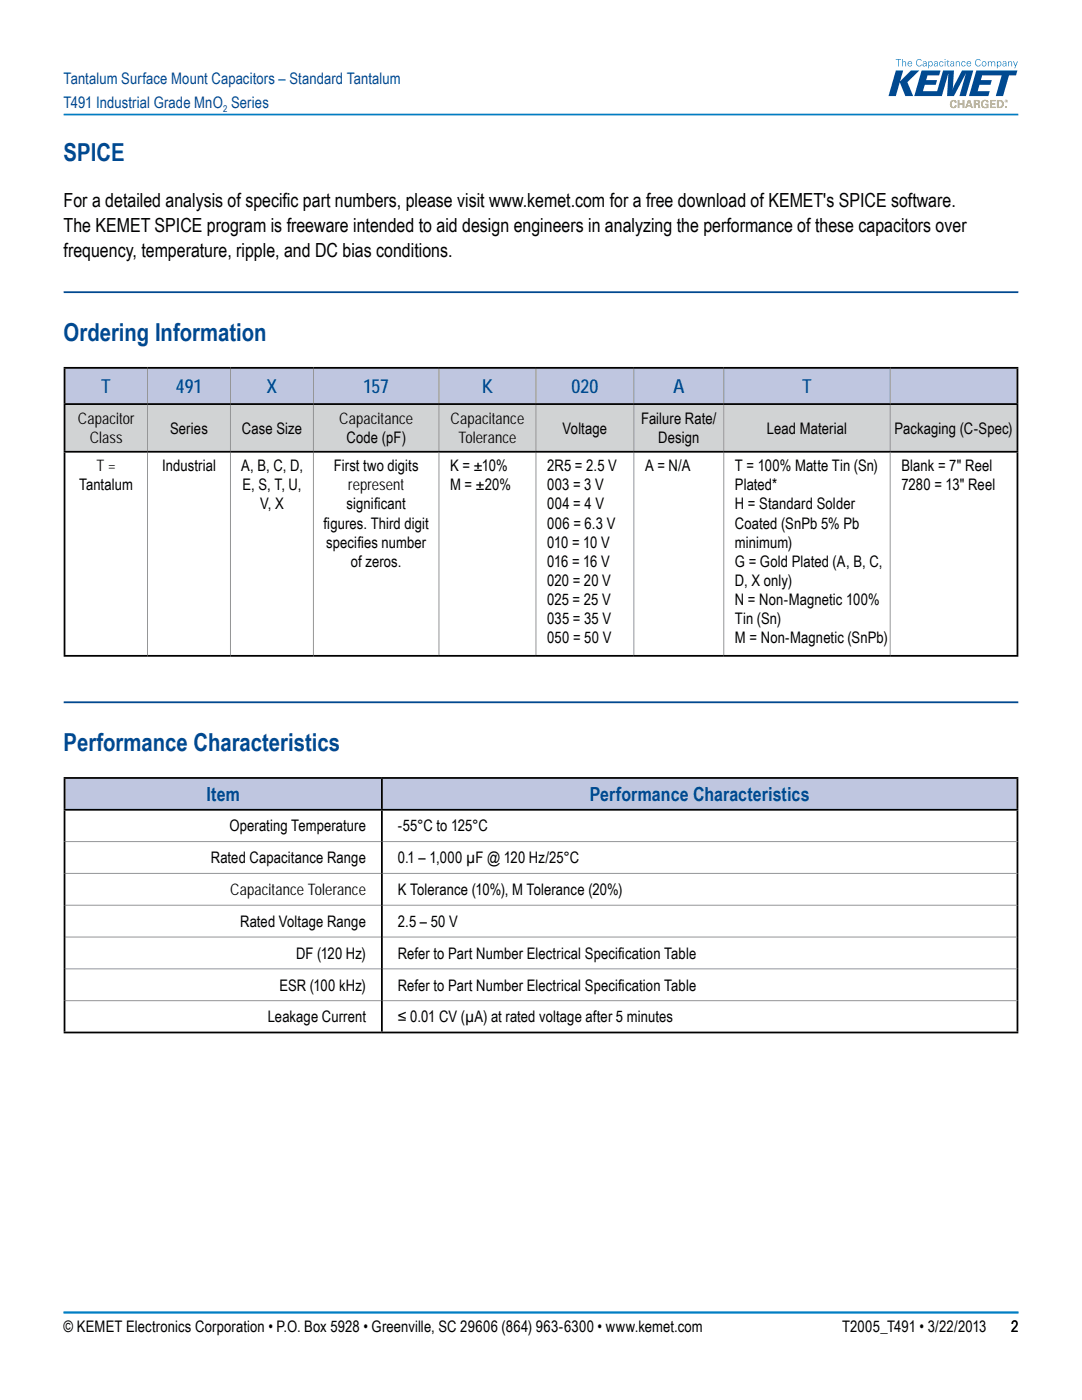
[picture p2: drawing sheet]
<svg xmlns="http://www.w3.org/2000/svg" width="216mm" height="279mm" viewBox="0 0 216 279" stroke-linecap="round" stroke-linejoin="round" font-family="sans-serif">
<defs><g id="words">
<g font-size="4.9" fill="#004990">
<text x="12.7" y="32.2">SPICE</text>
<text x="12.7" y="68">Ordering Information</text>
<text x="12.7" y="149.9">Performance Characteristics</text>
</g>
<g font-size="3.9">
<text x="12.7" y="41.3">For a detailed analysis of specific part numbers, please visit www.kemet.com for a free download of KEMET's SPICE software.</text>
<text x="12.7" y="46.3">The KEMET SPICE program is freeware intended to aid design engineers in analyzing the performance of these capacitors over</text>
<text x="12.7" y="51.2">frequency, temperature, ripple, and DC bias conditions.</text>
</g>
<g font-size="3.9" fill="#004990">
<text x="20.2" y="78.4">T</text>
<text x="35.1" y="78.4">491</text>
<text x="53.2" y="78.4">X</text>
<text x="72.5" y="78.4">157</text>
<text x="96.1" y="78.4">K</text>
<text x="114" y="78.4">020</text>
<text x="134.3" y="78.4">A</text>
<text x="160.1" y="78.4">T</text>
<text x="41.2" y="159.8">Item</text>
<text x="117.7" y="159.8">Performance Characteristics</text>
</g>
<g font-size="3.2" fill="#004990">
<text x="12.7" y="16.7">Tantalum Surface Mount Capacitors – Standard Tantalum</text>
<text x="12.7" y="21.6">T491 Industrial Grade MnO Series</text>
</g>
<g font-size="3.2">
<text x="15.5" y="84.6">Capacitor</text>
<text x="17.9" y="88.5">Class</text>
<text x="33.9" y="86.6">Series</text>
<text x="48.3" y="86.6">Case Size</text>
<text x="67.7" y="84.6">Capacitance</text>
<text x="69.1" y="88.5">Code (pF)</text>
<text x="89.9" y="84.6">Capacitance</text>
<text x="91.5" y="88.5">Tolerance</text>
<text x="112.3" y="86.6">Voltage</text>
<text x="128" y="84.6">Failure Rate/</text>
<text x="131.3" y="88.5">Design</text>
<text x="153" y="86.6">Lead Material</text>
<text x="178.5" y="86.6">Packaging (C-Spec)</text>
<text x="19.2" y="94.1">T =</text>
<text x="32.3" y="94.1">Industrial</text>
<text x="48.1" y="94.1">A, B, C, D,</text>
<text x="66.6" y="94.1">First two digits</text>
<text x="89.8" y="94.1">K = ±10%</text>
<text x="109.2" y="94.1">2R5 = 2.5 V</text>
<text x="128.7" y="94.1">A = N/A</text>
<text x="146.7" y="94.1">T = 100% Matte Tin (Sn)</text>
<text x="179.9" y="94.1">Blank = 7&quot; Reel</text>
<text x="15.8" y="97.9">Tantalum</text>
<text x="48.4" y="97.9">E, S, T, U,</text>
<text x="51.9" y="101.7">V, X</text>
<text x="69.2" y="101.7">significant</text>
<text x="69.5" y="97.9">represent</text>
<text x="89.8" y="97.9">M = ±20%</text>
<text x="109.2" y="97.9">003 = 3 V</text>
<text x="109.2" y="101.7">004 = 4 V</text>
<text x="146.7" y="97.9">Plated*</text>
<text x="146.7" y="101.7">H = Standard Solder</text>
<text x="179.9" y="97.9">7280 = 13&quot; Reel</text>
<text x="64.6" y="105.5">figures. Third digit</text>
<text x="109.2" y="105.5">006 = 6.3 V</text>
<text x="146.7" y="105.5">Coated (SnPb 5% Pb</text>
<text x="65.1" y="109.3">specifies number</text>
<text x="70" y="113.1">of zeros.</text>
<text x="109.2" y="109.3">010 = 10 V</text>
<text x="109.2" y="113.1">016 = 16 V</text>
<text x="146.7" y="109.3">minimum)</text>
<text x="146.7" y="113.1">G = Gold Plated (A, B, C,</text>
<text x="109.2" y="116.9">020 = 20 V</text>
<text x="146.7" y="116.9">D, X only)</text>
<text x="109.2" y="120.7">025 = 25 V</text>
<text x="109.2" y="124.5">035 = 35 V</text>
<text x="146.7" y="120.7">N = Non-Magnetic 100%</text>
<text x="146.7" y="124.5">Tin (Sn)</text>
<text x="109.2" y="128.3">050 = 50 V</text>
<text x="146.7" y="128.3">M = Non-Magnetic (SnPb)</text>
<text x="45.8" y="165.9">Operating Temperature</text>
<text x="79.4" y="165.9">-55°C to 125°C</text>
<text x="42.1" y="172.3">Rated Capacitance Range</text>
<text x="79.4" y="172.3">0.1 – 1,000 µF @ 120 Hz/25°C</text>
<text x="46" y="178.6">Capacitance Tolerance</text>
<text x="79.4" y="178.6">K Tolerance (10%), M Tolerance (20%)</text>
<text x="47.9" y="185">Rated Voltage Range</text>
<text x="79.4" y="185">2.5 – 50 V</text>
<text x="59.1" y="191.3">DF (120 Hz)</text>
<text x="79.4" y="191.3">Refer to Part Number Electrical Specification Table</text>
<text x="55.8" y="197.7">ESR (100 kHz)</text>
<text x="79.4" y="197.7">Refer to Part Number Electrical Specification Table</text>
<text x="53.4" y="204">Leakage Current</text>
<text x="79.4" y="204">≤ 0.01 CV (µA) at rated voltage after 5 minutes</text>
<text x="12.7" y="265.8">© KEMET Electronics Corporation • P.O. Box 5928 • Greenville, SC 29606 (864) 963-6300 • www.kemet.com</text>
<text x="168" y="265.8">T2005_T491 • 3/22/2013</text>
<text x="201.8" y="265.8">2</text>
</g>
<text font-size="1.9" fill="#004990" x="44.5" y="22.3">2</text>
</g></defs>
<path d="M12.7 22.9h190.5M12.7 261.9h190.5" fill="none" stroke="#007dc3" stroke-width=".35"/>
<g fill="#004990">
<path d="M178.8 14.1h1.4l-.6 2.1 2.2-2.1h1.6l-2.3 2.3 1.1 2.8h-1.5l-1.2-2.8-.8 2.8h-1.4z"/>
<path d="M183.9 14.1h3.8l-.3 .9h-2.3l-.3 1h2.2l-.3 .9h-2.2l-.3 1.3h2.8l1.2-4.1h2.2l-.3 3.8 1.9-3.8h2.2l-1.5 5.1h-1.3l1.4-4.6-2.5 4.6h-1.3l.2-4.6-1.3 4.6h-5.5z"/>
<path d="M194.8 14.1h8.2l-.3 1h-1.4l-1.2 4.1h-1.4l1.2-4.1-3.9-.1-.3 1h2.2l-.3 .9h-2.2l-.3 1.3h2.4l-.3 1h-3.8z"/>
</g>
<g fill="#eeb310">
<path d="M189.7 20.2a.64 .64 0 0 1 .7-.3 .64 .64 0 0 1 .5 .6h-.4l-.2-.3a.65 .65 0 0 0-.1 1.2l.3-.4h.4a.73 .73 0 0 1-1 .5 .73 .73 0 0 1-.3-1.1z"/>
<path d="M191.1 19.9h.3v.7h.7v-.7h.3v1.7h-.3v-.7h-.7v.7h-.3z"/>
<path d="M196 20.1l.8-.2 .3 .2 .2 .3h-.4a.53 .53 0 0 0-.8 0 .53 .53 0 0 0 .1 .8l.7 .1v-.3h-.3v-.3h.6v.8a.94 .94 0 0 1-1.2-.1 .94 .94 0 0 1 0-1.3z"/>
<path d="M197.6 19.9h1.1v.3h-.8v.4h.7v.3h-.7v.4h.8v.3h-1.1z"/>
<path d="M200.5 21.3h.3v.3h-.3z"/>
<path d="M193.4 20.3l-.3 .7h.5zM193.2 19.9h.4l.5 1.7h-.3l-.1-.4h-.7l-.1 .4h-.3z"/>
<path d="M194.7 20.2v.5h.2a.23 .23 0 0 0 .3-.3 .23 .23 0 0 0-.3-.2zM194.3 19.9h.6a.44 .44 0 0 1 .6 .3 .44 .44 0 0 1-.3 .6l.3 .2 .1 .6h-.4v-.6l-.2-.1h-.3v.7h-.4z"/>
<path d="M199.3 20.2v1.1a.55 .55 0 0 0 .6-.5 .55 .55 0 0 0-.6-.6zM198.9 20h.6a.81 .81 0 0 1 .8 .8 .81 .81 0 0 1-.9 .8h-.5z"/>
</g>
<g fill="#007dc3">
<path d="M178.7 11.8h1.1v.1h-.5v1.3h-.1v-1.3h-.5z"/>
<path d="M180 11.8h.1v.6a.37 .37 0 0 1 .7 0v.8h-.1l-.1-.8a.3 .3 0 0 0-.5 .2v.6h-.1z"/>
<path d="M183 12a.55 .55 0 0 1 .9 .1l-.3-.2a.61 .61 0 0 0-.7 .6 .61 .61 0 0 0 .7 .6l.3-.2a.64 .64 0 0 1-.9 .2 .64 .64 0 0 1-.2-.9z"/>
<path d="M187.6 12.3l.4-.1 .2 .3-.4-.2a.41 .41 0 0 0-.3 .5 .41 .41 0 0 0 .5 .3l.2-.2v.2a.44 .44 0 0 1-.7-.1v-.5z"/>
<path d="M189.1 12h.1v.2h.2l-.2 .1v.7l.2 .2h-.3v-.2v-.7h-.2l.2-.1z"/>
<path d="M190.7 12.2l.2 .2a.37 .37 0 0 1 .6 0v.8h-.1l-.1-.8a.31 .31 0 0 0-.4 .2v.6h-.2z"/>
<path d="M192 12.3l.5-.1 .1 .3-.3-.2a.41 .41 0 0 0-.3 .5 .41 .41 0 0 0 .4 .3l.2-.2v.2a.44 .44 0 0 1-.7-.1v-.5z"/>
<path d="M194.7 12a.55 .55 0 0 1 1 .1l-.3-.2a.61 .61 0 0 0-.7 .6 .61 .61 0 0 0 .7 .6l.3-.2a.64 .64 0 0 1-.9 .2 .64 .64 0 0 1-.2-.9z"/>
<path d="M197.1 12.2l.2 .2a.36 .36 0 0 1 .6 0l.3-.2 .3 .2 .1 .8h-.1l-.1-.8a.3 .3 0 0 0-.5 .2v.6h-.1l-.1-.8a.3 .3 0 0 0-.4 .2v.6h-.2z"/>
<path d="M201.2 12.2l.1 .2a.37 .37 0 0 1 .6 0l.1 .8h-.2l-.1-.8a.31 .31 0 0 0-.4 .2v.6h-.1z"/>
<path d="M202.2 12.2h.1l.3 .9 .4-.9h.1l-.6 1.4h-.1l.2-.4z"/>
<path d="M181.4 12.3l-.2 .4h.7l-.2-.4zM181.3 12.3h.5l.2 .4-.8 .1 .2 .3h.3l.3-.2a.45 .45 0 0 1-.4 .4 .45 .45 0 0 1-.4-.3v-.5z"/>
<path d="M184.3 12.8v.3l.1 .1 .3-.2 .1-.3zM184.2 12.3h.6l.1 .9-.1-.1a.36 .36 0 0 1-.4 .2 .36 .36 0 0 1-.3-.3 .5 .5 0 0 1 .7-.4l-.1-.2-.6 .1z"/>
<path d="M185.3 12.8a.4 .4 0 0 0 .8 0 .4 .4 0 0 0-.8 0zM185.2 12.2l.2 .2a.4 .4 0 0 1 .7 .1 .54 .54 0 0 1-.4 .8l-.3-.2v.5h-.2z"/>
<path d="M186.5 12.8v.3l.2 .1 .2-.2 .1-.3zM186.4 12.3h.6l.1 .9-.1-.1a.36 .36 0 0 1-.4 .2 .36 .36 0 0 1-.3-.3 .5 .5 0 0 1 .7-.4l-.1-.2-.5 .1z"/>
<path d="M188.5 12.2h.1v1h-.1zM188.5 11.8h.2v.2h-.2z"/>
<path d="M189.8 12.8v.3l.1 .1 .3-.2 .1-.3zM189.7 12.3h.6l.1 .9-.1-.1a.36 .36 0 0 1-.4 .2 .36 .36 0 0 1-.3-.3 .5 .5 0 0 1 .7-.4l-.1-.2-.6 .1z"/>
<path d="M193.2 12.3l-.2 .4h.6l-.1-.4zM193.1 12.3h.5l.2 .4-.8 .1 .2 .3h.3l.3-.2a.45 .45 0 0 1-.4 .4 .45 .45 0 0 1-.5-.3v-.5z"/>
<path d="M196 12.8a.39 .39 0 0 0 .7 0 .39 .39 0 0 0-.7 0zM195.9 12.7a.5 .5 0 0 1 1 0 .5 .5 0 0 1-1 0z"/>
<path d="M199 12.8a.4 .4 0 0 0 .8 0 .4 .4 0 0 0-.8 0zM198.9 12.2l.1 .2a.4 .4 0 0 1 .8 .1 .54 .54 0 0 1-.4 .8l-.3-.2v.5h-.2z"/>
<path d="M200.2 12.8v.3l.2 .1 .2-.2 .1-.3zM200.1 12.3h.6l.1 .9-.1-.1a.36 .36 0 0 1-.4 .2 .36 .36 0 0 1-.3-.3 .5 .5 0 0 1 .7-.4l-.1-.2-.5 .1z"/>
</g>
<path d="M200.8 20l.1 .1zM200.7 20h.2l.1 .3-.2-.1-.1 .1zM200.5 20.2a.3 .3 0 0 0 .6 0 .3 .3 0 0 0-.6 0zM200.5 20.2a.31 .31 0 0 1 .6 0 .31 .31 0 0 1-.6 0z" fill="#eeb310"/>
<path d="M12.7 58.3h190.5M12.7 140.2h190.5" fill="none" stroke="#004990" stroke-width=".35"/>
<path d="M12.9 73.4h16.5v7.2h-16.5zM29.4 73.4h16.6v7.2h-16.6zM46 73.4h16.5v7.2h-16.5zM62.5 73.4h25.1v7.2h-25.1zM87.6 73.4h19.3v7.2h-19.3zM106.9 73.4h19.6v7.2h-19.6zM126.5 73.4h17.9v7.2h-17.9zM144.4 73.4h33.2v7.2h-33.2zM177.6 73.4h25.4v7.2h-25.4z" fill="#bfc6e0"/>
<path d="M12.9 80.6h16.5v9.6h-16.5zM29.4 80.6h16.6v9.6h-16.6zM46 80.6h16.5v9.6h-16.5zM62.5 80.6h25.1v9.6h-25.1zM87.6 80.6h19.3v9.6h-19.3zM106.9 80.6h19.6v9.6h-19.6zM126.5 80.6h17.9v9.6h-17.9zM144.4 80.6h33.2v9.6h-33.2zM177.6 80.6h25.4v9.6h-25.4z" fill="#d1d3d4"/>
<g fill="none" stroke="#939598" stroke-width=".2">
<path d="M29.4 73.6v6.9M46 73.6v6.9M62.5 73.6v6.9M87.6 73.6v6.9M106.9 73.6v6.9M126.5 73.6v6.9M144.4 73.6v6.9M177.6 73.6v6.9M29.4 80.8v9.2M29.4 90.3v40.4M46 80.8v9.2M46 90.3v40.4"/>
<path d="M62.5 80.8v9.2M62.5 90.3v40.4M87.6 80.8v9.2M87.6 90.3v40.4M106.9 80.8v9.2M106.9 90.3v40.4M126.5 80.8v9.2M126.5 90.3v40.4M144.4 80.8v9.2M144.4 90.3v40.4M177.6 80.8v9.2M177.6 90.3v40.4"/>
</g>
<path d="M12.7 73.4h190.5M12.9 73.6v6.9M203 73.6v6.9M12.7 90.2h190.5M12.7 80.6h190.5M12.9 80.8v9.2M12.9 90.3v40.4M203 80.8v9.2M203 90.3v40.4M12.7 130.9h190.5" fill="none" stroke="#000" stroke-width=".35"/>
<path d="M12.9 155.3h63.3v6.3h-63.3zM76.2 155.3h126.8v6.3h-126.8z" fill="#bfc6e0"/>
<path d="M12.7 155.3h190.5M12.9 155.4v6M76.2 155.4v6M203 155.4v6M12.7 161.6h190.5M12.9 161.8v44.1M76.2 161.8v44.1M203 161.8v44.1M12.7 206.1h190.5" fill="none" stroke="#000" stroke-width=".35"/>
<path d="M13.1 168h62.9M13.1 174.3h62.9M76.4 168h126.4M76.4 174.3h126.4M13.1 180.7h62.9M13.1 187h62.9M13.1 193.4h62.9M13.1 199.7h62.9M76.4 180.7h126.4M76.4 187h126.4M76.4 193.4h126.4M76.4 199.7h126.4" fill="none" stroke="#939598" stroke-width=".2"/>
<use href="#words"/>
</svg>
